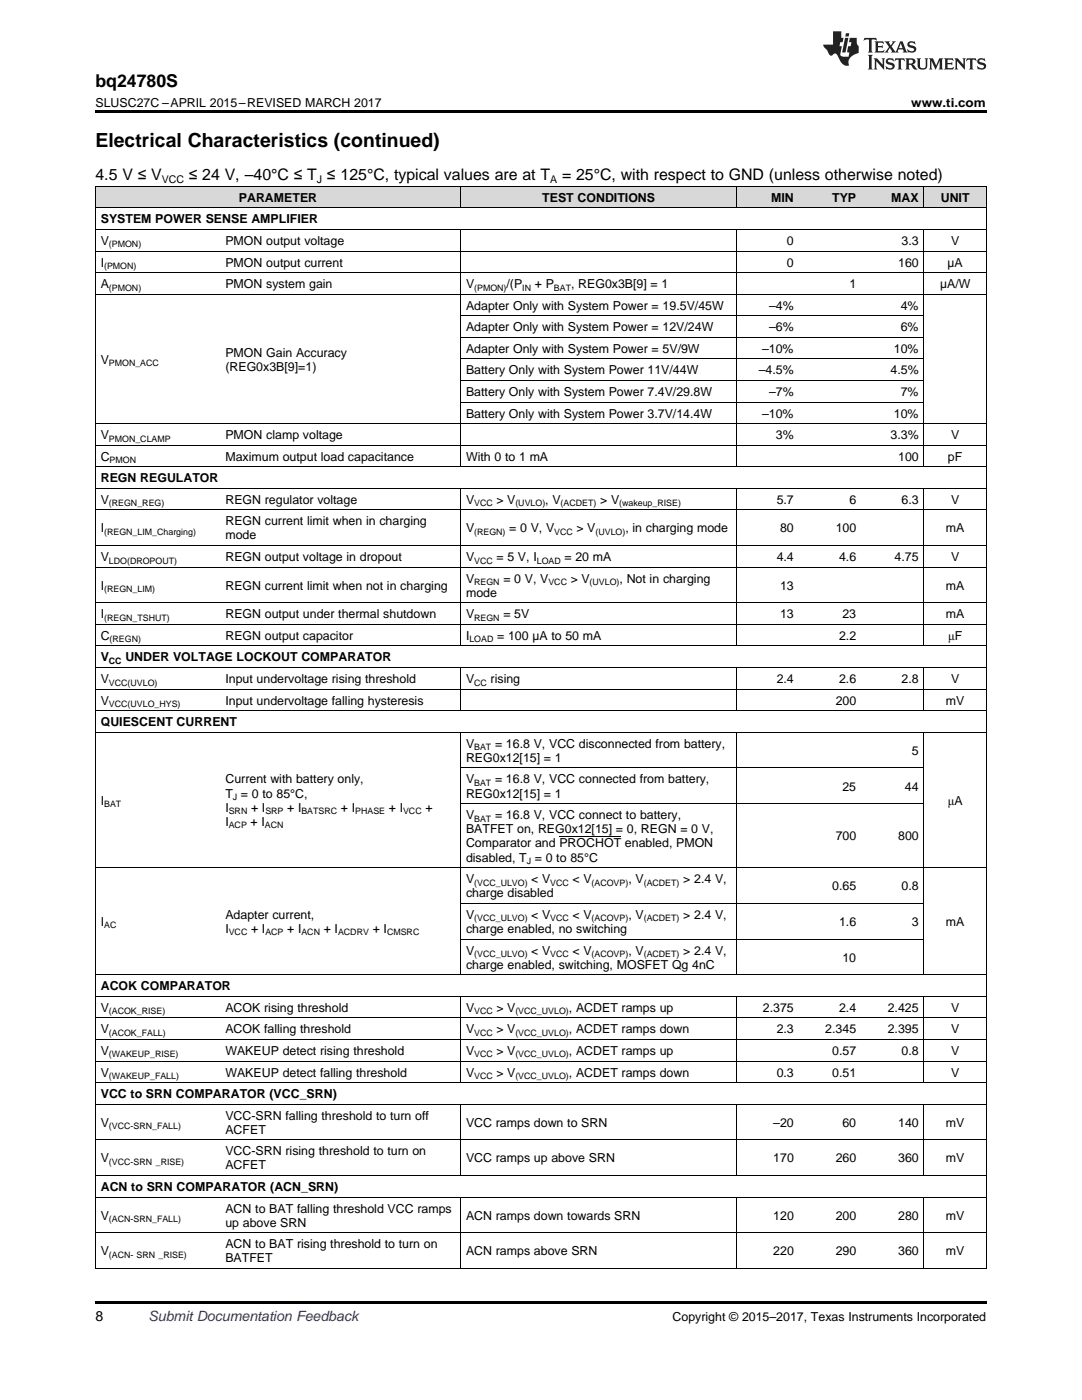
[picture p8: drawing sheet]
<svg xmlns="http://www.w3.org/2000/svg" width="216mm" height="279mm" viewBox="0 0 216 279" stroke-linecap="round" stroke-linejoin="round" font-family="sans-serif">
<defs><g id="words">
<text font-size="3.9" x="19" y="29.3">Electrical Characteristics (continued)</text>
<text font-size="3.5" x="19" y="17.3">bq24780S</text>
<g font-size="3.2">
<text x="19" y="36">4.5 V ≤ V</text>
<text x="37.7" y="36">≤ 24 V, –40°C ≤ T ≤ 125°C, typical values are at T</text>
<text x="112.2" y="36">= 25°C, with respect to GND (unless otherwise noted)</text>
</g>
<text font-size="2.8" x="19" y="263.6">8</text>
<text font-size="2.8" fill="#0000c8" x="29.6" y="263.6">Submit Documentation Feedback</text>
<g font-size="2.5">
<text x="19" y="21.4">SLUSC27C –APRIL 2015–REVISED MARCH 2017</text>
<text x="181.8" y="21.4">www.ti.com</text>
<text x="47.7" y="40.3">PARAMETER</text>
<text x="108.2" y="40.3">TEST CONDITIONS</text>
<text x="153.9" y="40.3">MIN</text>
<text x="166.1" y="40.3">TYP</text>
<text x="177.8" y="40.3">MAX</text>
<text x="187.7" y="40.3">UNIT</text>
<text x="20.1" y="44.6">SYSTEM POWER SENSE AMPLIFIER</text>
<text x="20.1" y="48.9">V</text>
<text x="20.1" y="53.2">I</text>
<text x="45" y="48.9">PMON output voltage</text>
<text x="45" y="53.2">PMON output current</text>
<text x="157" y="48.9">0</text>
<text x="157" y="53.2">0</text>
<text x="179.2" y="53.2">160</text>
<text x="179.9" y="48.9">3.3</text>
<text x="189.1" y="53.2">µA</text>
<text x="189.8" y="48.9">V</text>
<text x="20.1" y="57.5">A</text>
<text x="45" y="57.5">PMON system gain</text>
<text x="93" y="57.5">V</text>
<text x="101.1" y="57.5">/(P</text>
<text x="106.7" y="57.5">+ P</text>
<text x="114" y="57.5">, REG0x3B[9] = 1</text>
<text x="169.5" y="57.5">1</text>
<text x="187.6" y="57.5">µA/W</text>
<text x="93" y="61.8">Adapter Only with System Power = 19.5V/45W</text>
<text x="153.5" y="61.8">–4%</text>
<text x="179.7" y="61.8">4%</text>
<text x="45" y="71.2">PMON Gain Accuracy</text>
<text x="93" y="66.1">Adapter Only with System Power = 12V/24W</text>
<text x="93" y="70.4">Adapter Only with System Power = 5V/9W</text>
<text x="152.1" y="70.4">–10%</text>
<text x="153.5" y="66.1">–6%</text>
<text x="178.4" y="70.4">10%</text>
<text x="179.7" y="66.1">6%</text>
<text x="20.1" y="72.6">V</text>
<text x="45" y="74">(REG0x3B[9]=1)</text>
<text x="93" y="74.7">Battery Only with System Power 11V/44W</text>
<text x="151.4" y="74.7">–4.5%</text>
<text x="177.7" y="74.7">4.5%</text>
<text x="93" y="79">Battery Only with System Power 7.4V/29.8W</text>
<text x="93" y="83.3">Battery Only with System Power 3.7V/14.4W</text>
<text x="152.1" y="83.3">–10%</text>
<text x="153.5" y="79">–7%</text>
<text x="178.4" y="83.3">10%</text>
<text x="179.7" y="79">7%</text>
<text x="20.1" y="87.6">V</text>
<text x="45" y="87.6">PMON clamp voltage</text>
<text x="154.8" y="87.6">3%</text>
<text x="177.7" y="87.6">3.3%</text>
<text x="189.8" y="87.6">V</text>
<text x="20.1" y="91.9">C</text>
<text x="45" y="91.9">Maximum output load capacitance</text>
<text x="93" y="91.9">With 0 to 1 mA</text>
<text x="179.2" y="91.9">100</text>
<text x="189.2" y="91.9">pF</text>
<text x="20.1" y="96.2">REGN REGULATOR</text>
<text x="20.1" y="100.5">V</text>
<text x="45" y="100.5">REGN regulator voltage</text>
<text x="93" y="100.5">V</text>
<text x="99.1" y="100.5">&gt; V</text>
<text x="108.8" y="100.5">, V</text>
<text x="119.7" y="100.5">&gt; V</text>
<text x="155" y="100.5">5.7</text>
<text x="169.5" y="100.5">6</text>
<text x="179.9" y="100.5">6.3</text>
<text x="189.8" y="100.5">V</text>
<text x="20.1" y="106.3">I</text>
<text x="45" y="104.8">REGN current limit when in charging</text>
<text x="45" y="107.7">mode</text>
<text x="93" y="106.3">V</text>
<text x="101.6" y="106.3">= 0 V, V</text>
<text x="115" y="106.3">&gt; V</text>
<text x="124.8" y="106.3">, in charging mode</text>
<text x="155.6" y="106.3">80</text>
<text x="166.8" y="106.3">100</text>
<text x="188.7" y="106.3">mA</text>
<text x="20.1" y="112">V</text>
<text x="45" y="112">REGN output voltage in dropout</text>
<text x="93" y="112">V</text>
<text x="99.1" y="112">= 5 V, I</text>
<text x="112.6" y="112">= 20 mA</text>
<text x="155" y="112">4.4</text>
<text x="167.4" y="112">4.6</text>
<text x="178.5" y="112">4.75</text>
<text x="189.8" y="112">V</text>
<text x="20.1" y="117.7">I</text>
<text x="45" y="117.7">REGN current limit when not in charging</text>
<text x="93" y="116.3">V</text>
<text x="93" y="119.1">mode</text>
<text x="100.4" y="116.3">= 0 V, V</text>
<text x="113.9" y="116.3">&gt; V</text>
<text x="123.6" y="116.3">, Not in charging</text>
<text x="155.6" y="117.7">13</text>
<text x="188.7" y="117.7">mA</text>
<text x="20.1" y="123.4">I</text>
<text x="45" y="123.4">REGN output under thermal shutdown</text>
<text x="93" y="123.4">V</text>
<text x="100.4" y="123.4">= 5V</text>
<text x="155.6" y="123.4">13</text>
<text x="168.1" y="123.4">23</text>
<text x="188.7" y="123.4">mA</text>
<text x="20.1" y="127.7">C</text>
<text x="45" y="127.7">REGN output capacitor</text>
<text x="93" y="127.7">I</text>
<text x="99.2" y="127.7">= 100 µA to 50 mA</text>
<text x="167.4" y="127.7">2.2</text>
<text x="189.2" y="127.7">μF</text>
<text x="20.1" y="132">V</text>
<text x="20.1" y="136.3">V</text>
<text x="25" y="132">UNDER VOLTAGE LOCKOUT COMPARATOR</text>
<text x="45" y="136.3">Input undervoltage rising threshold</text>
<text x="93" y="136.3">V</text>
<text x="97.9" y="136.3">rising</text>
<text x="155" y="136.3">2.4</text>
<text x="167.4" y="136.3">2.6</text>
<text x="179.9" y="136.3">2.8</text>
<text x="189.8" y="136.3">V</text>
<text x="20.1" y="140.6">V</text>
<text x="45" y="140.6">Input undervoltage falling hysteresis</text>
<text x="166.8" y="140.6">200</text>
<text x="188.7" y="140.6">mV</text>
<text x="20.1" y="144.9">QUIESCENT CURRENT</text>
<text x="93" y="149.2">V</text>
<text x="98.8" y="149.2">= 16.8 V, VCC disconnected from battery,</text>
<text x="93" y="152">REG0x12[15] = 1</text>
<text x="181.9" y="150.6">5</text>
<text x="20.1" y="160.6">I</text>
<text x="45" y="156.4">Current with battery only,</text>
<text x="45" y="159.2">T = 0 to 85°C,</text>
<text x="45" y="162">I</text>
<text x="50.1" y="162">+ I</text>
<text x="57.3" y="162">+ I</text>
<text x="68" y="162">+ I</text>
<text x="77.6" y="162">+ I</text>
<text x="84.9" y="162">+</text>
<text x="93" y="156.4">V</text>
<text x="93" y="159.2">REG0x12[15] = 1</text>
<text x="98.8" y="156.4">= 16.8 V, VCC connected from battery,</text>
<text x="168.1" y="157.8">25</text>
<text x="180.6" y="157.8">44</text>
<text x="189.1" y="160.6">μA</text>
<text x="45" y="164.8">I</text>
<text x="50" y="164.8">+ I</text>
<text x="93" y="163.5">V</text>
<text x="93" y="166.3">BATFET on, REG0x12[15] = 0, REGN = 0 V,</text>
<text x="98.8" y="163.5">= 16.8 V, VCC connect to battery,</text>
<text x="166.8" y="167.7">700</text>
<text x="179.2" y="167.7">800</text>
<text x="93" y="169.1">Comparator and PROCHOT enabled, PMON</text>
<text x="93" y="171.9">disabled, T = 0 to 85°C</text>
<text x="93" y="176.2">V</text>
<text x="93" y="179.1">charge disabled</text>
<text x="106" y="176.2">&lt; V</text>
<text x="114.2" y="176.2">&lt; V</text>
<text x="125.4" y="176.2">, V</text>
<text x="136.3" y="176.2">&gt; 2.4 V,</text>
<text x="166.1" y="177.7">0.65</text>
<text x="179.9" y="177.7">0.8</text>
<text x="20.1" y="184.8">I</text>
<text x="45" y="183.4">Adapter current,</text>
<text x="93" y="183.4">V</text>
<text x="106" y="183.4">&lt; V</text>
<text x="114.2" y="183.4">&lt; V</text>
<text x="125.4" y="183.4">, V</text>
<text x="136.3" y="183.4">&gt; 2.4 V,</text>
<text x="167.4" y="184.8">1.6</text>
<text x="181.9" y="184.8">3</text>
<text x="188.7" y="184.8">mA</text>
<text x="45" y="186.2">I</text>
<text x="50.1" y="186.2">+ I</text>
<text x="57.3" y="186.2">+ I</text>
<text x="64.6" y="186.2">+ I</text>
<text x="74.4" y="186.2">+ I</text>
<text x="93" y="186.2">charge enabled, no switching</text>
<text x="93" y="190.5">V</text>
<text x="106" y="190.5">&lt; V</text>
<text x="114.2" y="190.5">&lt; V</text>
<text x="125.4" y="190.5">, V</text>
<text x="136.3" y="190.5">&gt; 2.4 V,</text>
<text x="168.1" y="191.9">10</text>
<text x="20.1" y="197.6">ACOK COMPARATOR</text>
<text x="93" y="193.3">charge enabled, switching, MOSFET Qg 4nC</text>
<text x="20.1" y="201.9">V</text>
<text x="45" y="201.9">ACOK rising threshold</text>
<text x="93" y="201.9">V</text>
<text x="99.1" y="201.9">&gt; V</text>
<text x="113.5" y="201.9">, ACDET ramps up</text>
<text x="152.2" y="201.9">2.375</text>
<text x="167.4" y="201.9">2.4</text>
<text x="177.1" y="201.9">2.425</text>
<text x="189.8" y="201.9">V</text>
<text x="20.1" y="206.2">V</text>
<text x="45" y="206.2">ACOK falling threshold</text>
<text x="93" y="206.2">V</text>
<text x="99.1" y="206.2">&gt; V</text>
<text x="113.5" y="206.2">, ACDET ramps down</text>
<text x="155" y="206.2">2.3</text>
<text x="164.7" y="206.2">2.345</text>
<text x="177.1" y="206.2">2.395</text>
<text x="189.8" y="206.2">V</text>
<text x="20.1" y="210.5">V</text>
<text x="20.1" y="214.8">V</text>
<text x="45" y="210.5">WAKEUP detect rising threshold</text>
<text x="45" y="214.8">WAKEUP detect falling threshold</text>
<text x="93" y="210.5">V</text>
<text x="93" y="214.8">V</text>
<text x="99.1" y="210.5">&gt; V</text>
<text x="99.1" y="214.8">&gt; V</text>
<text x="113.5" y="210.5">, ACDET ramps up</text>
<text x="113.5" y="214.8">, ACDET ramps down</text>
<text x="155" y="214.8">0.3</text>
<text x="166.1" y="210.5">0.57</text>
<text x="166.1" y="214.8">0.51</text>
<text x="179.9" y="210.5">0.8</text>
<text x="189.8" y="210.5">V</text>
<text x="189.8" y="214.8">V</text>
<text x="20.1" y="219.1">VCC to SRN COMPARATOR (VCC_SRN)</text>
<text x="20.1" y="224.9">V</text>
<text x="45" y="223.4">VCC-SRN falling threshold to turn off</text>
<text x="45" y="226.3">ACFET</text>
<text x="93" y="224.9">VCC ramps down to SRN</text>
<text x="154.3" y="224.9">–20</text>
<text x="168.1" y="224.9">60</text>
<text x="179.2" y="224.9">140</text>
<text x="188.7" y="224.9">mV</text>
<text x="20.1" y="232">V</text>
<text x="45" y="230.6">VCC-SRN rising threshold to turn on</text>
<text x="45" y="233.4">ACFET</text>
<text x="93" y="232">VCC ramps up above SRN</text>
<text x="154.3" y="232">170</text>
<text x="166.8" y="232">260</text>
<text x="179.2" y="232">360</text>
<text x="188.7" y="232">mV</text>
<text x="20.1" y="237.7">ACN to SRN COMPARATOR (ACN_SRN)</text>
<text x="20.1" y="243.4">V</text>
<text x="45" y="242">ACN to BAT falling threshold VCC ramps</text>
<text x="45" y="244.8">up above SRN</text>
<text x="93" y="243.4">ACN ramps down towards SRN</text>
<text x="154.3" y="243.4">120</text>
<text x="166.8" y="243.4">200</text>
<text x="179.2" y="243.4">280</text>
<text x="188.7" y="243.4">mV</text>
<text x="20.1" y="250.5">V</text>
<text x="45" y="249.1">ACN to BAT rising threshold to turn on</text>
<text x="45" y="252">BATFET</text>
<text x="93" y="250.5">ACN ramps above SRN</text>
<text x="154.3" y="250.5">220</text>
<text x="166.8" y="250.5">290</text>
<text x="179.2" y="250.5">360</text>
<text x="188.7" y="250.5">mV</text>
<text x="134.2" y="263.6">Copyright © 2015–2017, Texas Instruments Incorporated</text>
</g>
<g font-size="2.1">
<text x="32.3" y="36.6">VCC</text>
<text x="63.2" y="36.6">J</text>
<text x="109.8" y="36.6">A</text>
</g>
<g font-size="1.8">
<text x="20.8" y="53.7">(PMON)</text>
<text x="21.7" y="49.4">(PMON)</text>
<text x="21.7" y="58">(PMON)</text>
<text x="94.6" y="58">(PMON)</text>
<text x="104.2" y="58">IN</text>
<text x="110.5" y="58">BAT</text>
<text x="21.7" y="73.1">PMON_ACC</text>
<text x="21.7" y="88.1">PMON_CLAMP</text>
<text x="21.9" y="92.4">PMON</text>
<text x="21.7" y="101">(REGN_REG)</text>
<text x="94.6" y="101">VCC</text>
<text x="102.8" y="101">(UVLO)</text>
<text x="111.9" y="101">(ACDET)</text>
<text x="123.5" y="101">(wakeup_RISE)</text>
<text x="20.8" y="106.8">(REGN_LIM_Charging)</text>
<text x="94.6" y="106.8">(REGN)</text>
<text x="110.6" y="106.8">VCC</text>
<text x="118.8" y="106.8">(UVLO)</text>
<text x="21.7" y="112.5">LDO(DROPOUT)</text>
<text x="94.6" y="112.5">VCC</text>
<text x="107.1" y="112.5">LOAD</text>
<text x="20.8" y="118.2">(REGN_LIM)</text>
<text x="94.6" y="116.8">REGN</text>
<text x="109.4" y="116.8">VCC</text>
<text x="117.7" y="116.8">(UVLO)</text>
<text x="20.8" y="123.9">(REGN_TSHUT)</text>
<text x="94.6" y="123.9">REGN</text>
<text x="21.9" y="128.2">(REGN)</text>
<text x="93.7" y="128.2">LOAD</text>
<text x="21.7" y="132.5">CC</text>
<text x="21.7" y="136.8">VCC(UVLO)</text>
<text x="94.6" y="136.8">CC</text>
<text x="21.7" y="141.1">VCC(UVLO_HYS)</text>
<text x="94.6" y="149.7">BAT</text>
<text x="20.8" y="161.1">BAT</text>
<text x="46.5" y="159.7">J</text>
<text x="94.6" y="156.8">BAT</text>
<text x="45.6" y="162.5">SRN</text>
<text x="45.6" y="165.3">ACP</text>
<text x="52.8" y="165.3">ACN</text>
<text x="53" y="162.5">SRP</text>
<text x="60.1" y="162.5">BATSRC</text>
<text x="70.9" y="162.5">PHASE</text>
<text x="80.4" y="162.5">VCC</text>
<text x="94.6" y="164">BAT</text>
<text x="105.1" y="172.4">J</text>
<text x="94.6" y="176.7">(VCC_ULVO)</text>
<text x="109.8" y="176.7">VCC</text>
<text x="118" y="176.7">(ACOVP)</text>
<text x="128.4" y="176.7">(ACDET)</text>
<text x="20.8" y="185.3">AC</text>
<text x="94.6" y="183.9">(VCC_ULVO)</text>
<text x="109.8" y="183.9">VCC</text>
<text x="118" y="183.9">(ACOVP)</text>
<text x="128.4" y="183.9">(ACDET)</text>
<text x="45.6" y="186.7">VCC</text>
<text x="53" y="186.7">ACP</text>
<text x="60.1" y="186.7">ACN</text>
<text x="67.5" y="186.7">ACDRV</text>
<text x="77.2" y="186.7">CMSRC</text>
<text x="94.6" y="191">(VCC_ULVO)</text>
<text x="109.8" y="191">VCC</text>
<text x="118" y="191">(ACOVP)</text>
<text x="128.4" y="191">(ACDET)</text>
<text x="21.7" y="202.4">(ACOK_RISE)</text>
<text x="94.6" y="202.4">VCC</text>
<text x="102.8" y="202.4">(VCC_UVLO)</text>
<text x="21.7" y="206.7">(ACOK_FALL)</text>
<text x="94.6" y="206.7">VCC</text>
<text x="102.8" y="206.7">(VCC_UVLO)</text>
<text x="21.7" y="211">(WAKEUP_RISE)</text>
<text x="21.7" y="215.3">(WAKEUP_FALL)</text>
<text x="94.6" y="211">VCC</text>
<text x="94.6" y="215.3">VCC</text>
<text x="102.8" y="211">(VCC_UVLO)</text>
<text x="102.8" y="215.3">(VCC_UVLO)</text>
<text x="21.7" y="225.4">(VCC-SRN_FALL)</text>
<text x="21.7" y="232.5">(VCC-SRN _RISE)</text>
<text x="21.7" y="243.9">(ACN-SRN_FALL)</text>
<text x="21.7" y="251">(ACN- SRN _RISE)</text>
</g>
</g></defs>
<g fill="#d8d8d8">
<path d="M19 37.3h24.9v4.3h-24.9z"/>
<path d="M43.9 37.3h48v4.3h-48z"/>
<path d="M91.9 37.3h55.1v4.3h-55.1z"/>
<path d="M147 37.3h12.5v4.3h-12.5z"/>
<path d="M159.5 37.3h12.4v4.3h-12.4z"/>
<path d="M171.9 37.3h12.5v4.3h-12.5z"/>
<path d="M184.4 37.3h12.4v4.3h-12.4z"/>
</g>
<path d="M19 22h177.8v.5h-177.8zM19 259.7h177.8v.5h-177.8z" fill="#000"/>
<g fill="none" stroke="#000" stroke-width=".2">
<path d="M19 37.2h177.8v216M19.1 37.2v216M91.9 37.2v4.4M147 37.2v4.4M184.3 37.2v4.4M19 58.7h177.8M19 54.4h177.8M19 50.1h177.8M19 45.8h177.8M19 41.5h177.8M91.9 45.9v47.3M147 45.9v47.3"/>
<path d="M184.3 45.9v47.3M91.9 75.9h92.5M91.9 71.6h92.5M91.9 67.3h92.5M91.9 63h92.5M19 97.5h177.8M19 93.2h177.8M19 88.8h177.8M19 84.5h177.8M91.9 97.5v31.5M91.9 80.2h92.5M147 97.5v31.5"/>
<path d="M184.3 97.5v31.5M19 113.2h177.8M19 108.9h177.8M19 101.8h177.8M19 137.5h177.8M19 133.2h177.8M19 128.9h177.8M19 124.6h177.8M19 120.3h177.8M91.9 133.3v8.6M147 133.3v8.6M184.3 133.3v8.6"/>
<path d="M19 146.1h177.8M19 141.8h177.8M91.9 146.2v48.4M91.9 153.3h92.5M147 146.2v48.4M184.3 146.2v48.4M19 173.2h177.8M91.9 160.4h92.5M19 198.8h177.8M19 194.5h177.8M91.9 198.9v17.2M91.9 187.4h92.5"/>
<path d="M91.9 180.3h92.5M147 198.9v17.2M184.3 198.9v17.2M19 216.1h177.8M19 211.8h177.8M19 207.5h177.8M19 203.1h177.8M19 238.9h177.8M19 234.6h177.8M19 227.5h177.8M19 220.4h177.8M91.9 220.4v14.3"/>
<path d="M91.9 239v14.2M147 220.4v14.3M147 239v14.2M184.3 220.4v14.3M184.3 239v14.2M19 253.2h177.8M19 246h177.8"/>
</g>
<g fill="#231f20">
<path d="M172.5 7.6l-.1 .5 .4-.2h.6v.1v2.1l-.2 .4h.9l-.2-.4v-2.1l.1-.1h.5l.5 .2-.2-.5zM174.5 8.3l.2 .3v1.5l-.2 .4h1.8l.2-.6a1.04 1.04 0 0 1-1.3 .2v-.7h.6l.3 .2v-.6l-.3 .2h-.6v-.6l.8-.1 .4 .3-.2-.5zM176.5 8.3l.9 1.1-.9 1.1h.8l-.2-.2 .4-.7 .5 .7-.2 .2h1.5l-.2-.2 .2-.4h.9l.1 .4-.2 .2h1l-.3-.3-.7-1.9h-.5l-.9 2-.8-1 .9-1h-.8l.1 .3-.4 .5-.3-.6 .1-.2zM179.7 8.6l.4 1h-.7zM181.3 8.4a.63 .63 0 0 0-.2 .7 .63 .63 0 0 0 .6 .4l.6 .2 .1 .2a.75 .75 0 0 1-.7 .4 .75 .75 0 0 1-.6-.5l.1 .7 .1-.1a1.11 1.11 0 0 0 1.5-.6 1.13 1.13 0 0 0-1.2-.8l-.1-.4a1.04 1.04 0 0 1 1.2 .2l-.2-.5-.2 .1-.4-.2zM173.2 10.9l.2 .4v2.2l-.2 .4h1l-.3-.4v-2.2l.3-.4zM174.3 11.6l.3 .4v1.5l-.3 .4h.8l-.2-.4v-1.3l1.5 1.7v-1.9l.2-.4h-.7l.2 .4v.9l-1.1-1.3zM177 11.8a.62 .62 0 0 0-.2 .7 .62 .62 0 0 0 .6 .4l.6 .1 .1 .3a.76 .76 0 0 1-.7 .3 .76 .76 0 0 1-.7-.4l.2 .7 .1-.1a1.11 1.11 0 0 0 1.5-.6 1.13 1.13 0 0 0-1.2-.8l-.1-.4a1.04 1.04 0 0 1 1.2 .2l-.2-.6-.2 .1-.5-.1zM178.7 11.6l-.2 .6a.61 .61 0 0 1 .8-.3v1.6l-.2 .4h.9l-.2-.4v-1.6a.63 .63 0 0 1 .7 .3l-.1-.6zM180.6 11.6l.3 .4v1.5l-.3 .4h1l-.2-.2-.1-.8 .6 .2a.76 .76 0 0 0 1.2 .7l-1-1a.58 .58 0 0 0 .6-.5 .58 .58 0 0 0-.5-.6zM181.4 11.9h.1a.45 .45 0 0 1 .5 .1 .45 .45 0 0 1 .1 .5l-.8 .2zM182.9 11.6l.2 .2a2.17 2.17 0 0 0 .3 1.9 .99 .99 0 0 0 1.6-.6v-1.1l.2-.4h-.7l.2 .2a1.92 1.92 0 0 1-.2 1.8 .6 .6 0 0 1-.9-.5v-1.1l.2-.4zM185.4 11.6l.2 .4v1.5l-.2 .4h.7l-.2-.4v-1.4l.8 1.8 .8-1.8v1.4l-.2 .4h.9l-.2-.4v-1.5l.2-.4h-.8l-.6 1.5-.6-1.5zM188.4 11.6l.2 .4v1.5l-.2 .4h1.8l.1-.6a1.04 1.04 0 0 1-1.2 .1v-.6h.5l.4 .2v-.6l-.4 .2h-.5v-.7h.8l.3 .3-.1-.6zM190.5 11.6l.2 .4v1.5l-.2 .4h.7l-.2-.4v-1.3l1.5 1.7v-1.9l.2-.4h-.7l.2 .4v.9l-1.1-1.3zM192.9 11.6l-.1 .6a.61 .61 0 0 1 .7-.3l.1 1.6-.3 .4h1l-.3-.4 .1-1.6a.63 .63 0 0 1 .7 .3l-.1-.6zM195.2 11.8a.62 .62 0 0 0-.2 .7 .62 .62 0 0 0 .6 .4l.6 .1 .1 .3a.76 .76 0 0 1-.7 .3 .76 .76 0 0 1-.6-.4l.1 .7 .1-.1a1.11 1.11 0 0 0 1.6-.6 1.13 1.13 0 0 0-1.3-.8l-.1-.4a1.04 1.04 0 0 1 1.2 .2l-.1-.6-.2 .1-.5-.1z"/>
<path d="M166.2 6.3v2.6h-1.9v.4l.8 .9a.91 .91 0 0 0 1 .8 .56 .56 0 0 1 .5-.3 .56 .56 0 0 1 .5 .3l.4 .8a1.53 1.53 0 0 0 1.9 1.2 1.54 1.54 0 0 1 1-2.1l.9-.3v-1.4a1.52 1.52 0 0 1-.4-1.6h-1.3l-.2 .8h.5l-.2 .8h-.5l-.1 1v.2l.4 .1-.2 .8a1.93 1.93 0 0 1-1.6-.3l.3-1.8h-.5l.2-.8h.4l.2-.8h-.4v-1.3zM168.6 7.6l-.6 2.9h.7l.6-2.9zM168.8 6.6l-.1 .7h.6l.2-.7z"/>
</g>
<path d="M111.6 167h12.4" fill="none" stroke="#000" stroke-width=".2"/>
<use href="#words"/>
</svg>
